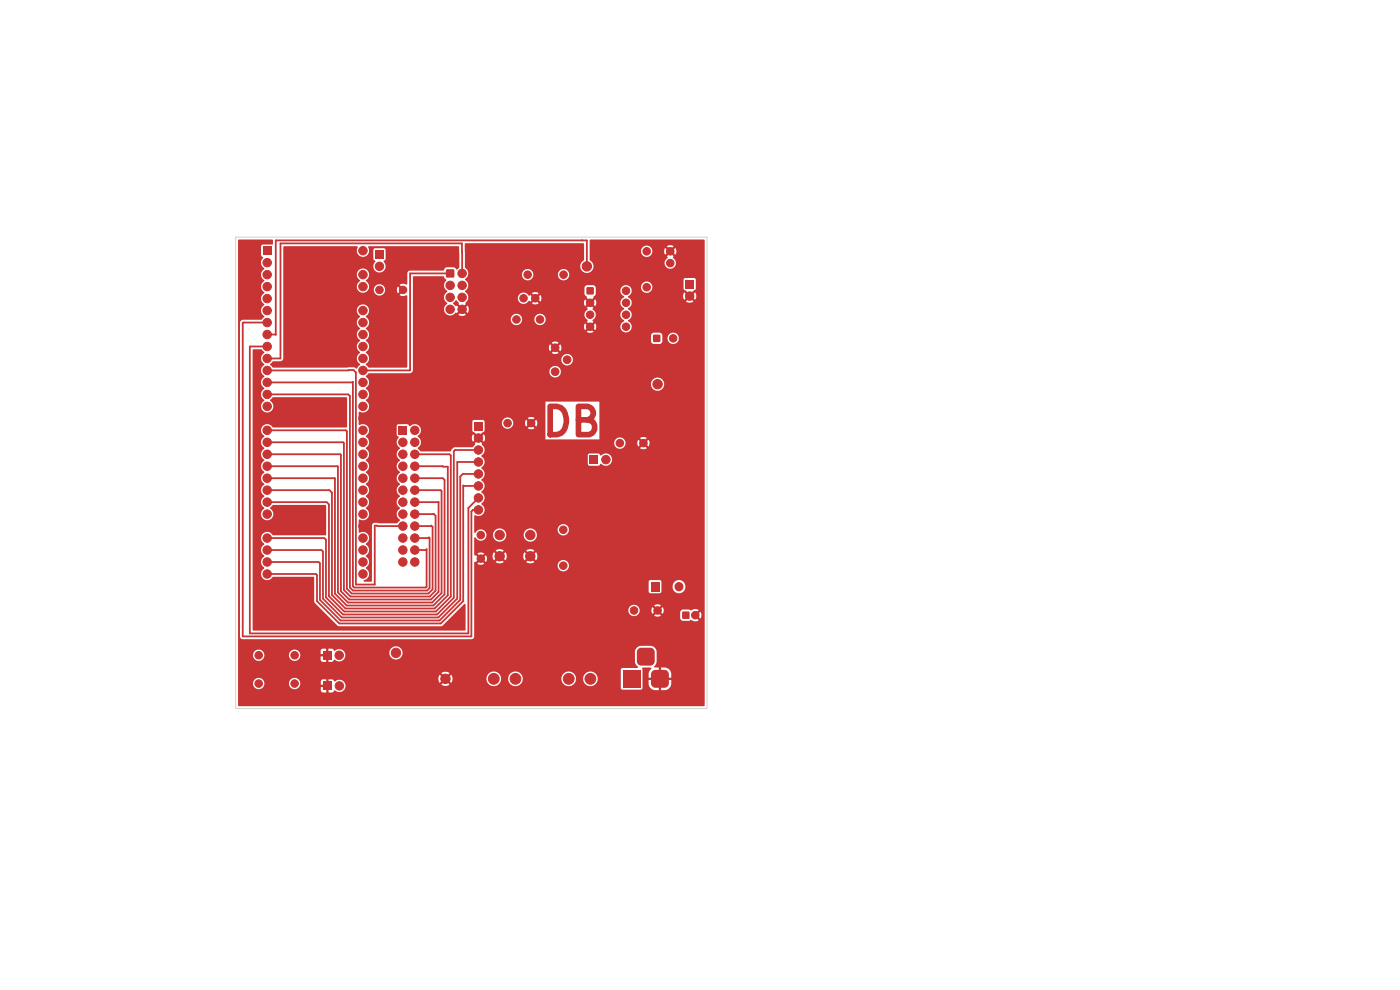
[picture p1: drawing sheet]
<svg xmlns="http://www.w3.org/2000/svg" width="297mm" height="210mm" viewBox="0 0 297 210" stroke-linecap="round" stroke-linejoin="round" font-family="sans-serif">
<defs><g id="words">
<text font-size="6" fill="#c83434" x="114.7" y="94">DB</text>
</g></defs>
<g fill="#c83434" stroke="#c83434" stroke-width=".21">
<circle cx="94.5" cy="144" r="1"/>
<circle cx="84" cy="138.5" r="1"/>
<circle cx="104.7" cy="144" r="1.15"/>
<circle cx="109.3" cy="144" r="1.15"/>
<circle cx="120.6" cy="144" r="1.15"/>
<circle cx="125.3" cy="144" r="1.15"/>
</g>
<path d="M79.6 53.1h1.8v1.8h-1.8z" fill="#c83434"/>
<g fill="#c83434" stroke="#c83434" stroke-width=".21">
<circle cx="80.5" cy="56.5" r=".9"/>
<circle cx="54.9" cy="145" r=".8"/>
<circle cx="62.5" cy="145" r=".8"/>
<circle cx="134.5" cy="129.5" r=".8"/>
<circle cx="139.5" cy="129.5" r=".8"/>
<circle cx="111.9" cy="58.3" r=".8"/>
<circle cx="119.6" cy="58.3" r=".8"/>
</g>
<path d="M68.5 138.1h1.8v1.8h-1.8z" fill="#c83434"/>
<g fill="#c83434" stroke="#c83434" stroke-width=".21">
<circle cx="72" cy="139" r=".9"/>
<circle cx="109.6" cy="67.8" r=".8"/>
<circle cx="114.6" cy="67.8" r=".8"/>
</g>
<path d="M138 123.5h1.9v2h-1.9z" fill="#c83434"/>
<path d="M141.5 124.4v.1M144 124.4v.1" fill="none" stroke="#c83434" stroke-width="1.9"/>
<path d="M124.5 61h1.4v1.4h-1.4z" fill="#c83434"/>
<g fill="#c83434" stroke="#c83434" stroke-width=".21">
<circle cx="125.2" cy="64.2" r=".8"/>
<circle cx="125.2" cy="66.8" r=".8"/>
<circle cx="125.2" cy="69.3" r=".8"/>
<circle cx="132.8" cy="69.3" r=".8"/>
<circle cx="132.8" cy="66.8" r=".8"/>
<circle cx="132.8" cy="64.2" r=".8"/>
<circle cx="132.8" cy="61.7" r=".8"/>
<circle cx="107.7" cy="89.8" r=".8"/>
<circle cx="112.7" cy="89.8" r=".8"/>
<circle cx="131.5" cy="94" r=".8"/>
<circle cx="136.5" cy="94" r=".8"/>
</g>
<path d="M145.4 59.4h1.8v1.8h-1.8z" fill="#c83434"/>
<g fill="#c83434" stroke="#c83434" stroke-width=".21">
<circle cx="146.3" cy="62.8" r=".9"/>
<circle cx="54.9" cy="139" r=".8"/>
<circle cx="62.5" cy="139" r=".8"/>
<circle cx="111.1" cy="63.3" r=".8"/>
<circle cx="113.6" cy="63.3" r=".8"/>
<circle cx="124.5" cy="56.5" r="1"/>
<circle cx="102" cy="113.5" r=".8"/>
<circle cx="102" cy="118.5" r=".8"/>
<circle cx="106" cy="113.5" r="1"/>
<circle cx="112.5" cy="113.5" r="1"/>
<circle cx="106" cy="118" r="1"/>
<circle cx="112.5" cy="118" r="1"/>
</g>
<path d="M94.7 57.2h1.6v1.6h-1.6z" fill="#c83434"/>
<g fill="#c83434" stroke="#c83434" stroke-width=".21">
<circle cx="98" cy="58" r=".9"/>
<circle cx="95.5" cy="60.5" r=".9"/>
<circle cx="98" cy="60.5" r=".9"/>
<circle cx="95.5" cy="63.1" r=".9"/>
<circle cx="98" cy="63.1" r=".9"/>
<circle cx="95.5" cy="65.6" r=".9"/>
<circle cx="98" cy="65.6" r=".9"/>
</g>
<path d="M125.1 96.6h1.8v1.8h-1.8z" fill="#c83434"/>
<circle cx="128.5" cy="97.5" r=".9" fill="#c83434" stroke="#c83434" stroke-width=".21"/>
<g fill="#c83434">
<path d="M132.1 142.1h3.8v3.8h-3.8z"/>
<path d="M138.4 142.4l.5-.3h2a.95 .95 0 0 1 1 1v1.9a.95 .95 0 0 1-1 .9h-1.9a.95 .95 0 0 1-.9-.9v-2.1z"/>
<path d="M135.4 137.7l.5-.3h2a.95 .95 0 0 1 1 1v1.9a.95 .95 0 0 1-1 .9h-1.9a.95 .95 0 0 1-.9-.9v-2.1z"/>
<path d="M68.6 144.6h1.8v1.8h-1.8z"/>
</g>
<g fill="#c83434" stroke="#c83434" stroke-width=".21">
<circle cx="72" cy="145.5" r=".9"/>
<circle cx="119.5" cy="120" r=".8"/>
<circle cx="119.5" cy="112.4" r=".8"/>
</g>
<path d="M55.8 52.3h1.8v1.8h-1.8z" fill="#c83434"/>
<g fill="#c83434" stroke="#c83434" stroke-width=".21">
<circle cx="56.7" cy="55.7" r=".9"/>
<circle cx="56.7" cy="58.3" r=".9"/>
<circle cx="56.7" cy="60.8" r=".9"/>
<circle cx="56.7" cy="63.3" r=".9"/>
<circle cx="56.7" cy="65.9" r=".9"/>
<circle cx="56.7" cy="68.4" r=".9"/>
<circle cx="56.7" cy="71" r=".9"/>
<circle cx="56.7" cy="73.5" r=".9"/>
<circle cx="56.7" cy="76" r=".9"/>
<circle cx="56.7" cy="78.6" r=".9"/>
<circle cx="56.7" cy="81.1" r=".9"/>
<circle cx="56.7" cy="83.7" r=".9"/>
<circle cx="56.7" cy="86.2" r=".9"/>
<circle cx="56.7" cy="88.7" r=".9"/>
<circle cx="56.7" cy="91.3" r=".9"/>
<circle cx="56.7" cy="93.8" r=".9"/>
<circle cx="56.7" cy="96.4" r=".9"/>
<circle cx="56.7" cy="98.9" r=".9"/>
<circle cx="56.7" cy="101.4" r=".9"/>
<circle cx="56.7" cy="104" r=".9"/>
<circle cx="56.7" cy="106.5" r=".9"/>
<circle cx="56.7" cy="109.1" r=".9"/>
<circle cx="56.7" cy="111.6" r=".9"/>
<circle cx="56.7" cy="114.1" r=".9"/>
<circle cx="56.7" cy="116.7" r=".9"/>
<circle cx="56.7" cy="119.2" r=".9"/>
<circle cx="56.7" cy="121.8" r=".9"/>
<circle cx="77" cy="121.8" r=".9"/>
<circle cx="77" cy="119.2" r=".9"/>
<circle cx="77" cy="116.7" r=".9"/>
<circle cx="77" cy="114.1" r=".9"/>
<circle cx="77" cy="111.6" r=".9"/>
<circle cx="77" cy="109.1" r=".9"/>
<circle cx="77" cy="106.5" r=".9"/>
<circle cx="77" cy="104" r=".9"/>
<circle cx="77" cy="101.4" r=".9"/>
<circle cx="77" cy="98.9" r=".9"/>
<circle cx="77" cy="96.4" r=".9"/>
<circle cx="77" cy="93.8" r=".9"/>
<circle cx="77" cy="91.3" r=".9"/>
<circle cx="77" cy="88.7" r=".9"/>
<circle cx="77" cy="86.2" r=".9"/>
<circle cx="77" cy="83.7" r=".9"/>
<circle cx="77" cy="81.1" r=".9"/>
<circle cx="77" cy="78.6" r=".9"/>
<circle cx="77" cy="76" r=".9"/>
<circle cx="77" cy="73.5" r=".9"/>
<circle cx="77" cy="71" r=".9"/>
<circle cx="77" cy="68.4" r=".9"/>
<circle cx="77" cy="65.9" r=".9"/>
<circle cx="77" cy="63.3" r=".9"/>
<circle cx="77" cy="60.8" r=".9"/>
<circle cx="77" cy="58.3" r=".9"/>
<circle cx="77" cy="55.7" r=".9"/>
<circle cx="77" cy="53.2" r=".9"/>
<circle cx="142.2" cy="55.8" r=".8"/>
<circle cx="142.2" cy="53.3" r=".8"/>
</g>
<path d="M138.6 71h1.4v1.5h-1.4z" fill="#c83434"/>
<g fill="#c83434" stroke="#c83434" stroke-width=".21">
<circle cx="142.8" cy="71.8" r=".8"/>
<circle cx="139.5" cy="81.5" r="1"/>
</g>
<path d="M84.6 90.4h1.8v1.8h-1.8z" fill="#c83434"/>
<g fill="#c83434" stroke="#c83434" stroke-width=".21">
<circle cx="88" cy="91.3" r=".9"/>
<circle cx="85.5" cy="93.8" r=".9"/>
<circle cx="88" cy="93.8" r=".9"/>
<circle cx="85.5" cy="96.4" r=".9"/>
<circle cx="88" cy="96.4" r=".9"/>
<circle cx="85.5" cy="98.9" r=".9"/>
<circle cx="88" cy="98.9" r=".9"/>
<circle cx="85.5" cy="101.4" r=".9"/>
<circle cx="88" cy="101.4" r=".9"/>
<circle cx="85.5" cy="104" r=".9"/>
<circle cx="88" cy="104" r=".9"/>
<circle cx="85.5" cy="106.5" r=".9"/>
<circle cx="88" cy="106.5" r=".9"/>
<circle cx="85.5" cy="109.1" r=".9"/>
<circle cx="88" cy="109.1" r=".9"/>
<circle cx="85.5" cy="111.6" r=".9"/>
<circle cx="88" cy="111.6" r=".9"/>
<circle cx="85.5" cy="114.1" r=".9"/>
<circle cx="88" cy="114.1" r=".9"/>
<circle cx="85.5" cy="116.7" r=".9"/>
<circle cx="88" cy="116.7" r=".9"/>
<circle cx="85.5" cy="119.2" r=".9"/>
<circle cx="88" cy="119.2" r=".9"/>
</g>
<path d="M144.8 129.8h1.4v1.4h-1.4z" fill="#c83434"/>
<g fill="#c83434" stroke="#c83434" stroke-width=".21">
<circle cx="147.5" cy="130.5" r=".8"/>
<circle cx="137.2" cy="60.9" r=".8"/>
<circle cx="137.2" cy="53.3" r=".8"/>
</g>
<path d="M100.6 89.5h1.8v1.8h-1.8z" fill="#c83434"/>
<g fill="#c83434" stroke="#c83434" stroke-width=".21">
<circle cx="101.5" cy="92.9" r=".9"/>
<circle cx="101.5" cy="95.5" r=".9"/>
<circle cx="101.5" cy="98" r=".9"/>
<circle cx="101.5" cy="100.5" r=".9"/>
<circle cx="101.5" cy="103.1" r=".9"/>
<circle cx="101.5" cy="105.6" r=".9"/>
<circle cx="101.5" cy="108.2" r=".9"/>
<circle cx="117.8" cy="78.8" r=".82"/>
<circle cx="120.3" cy="76.3" r=".82"/>
<circle cx="117.8" cy="73.8" r=".82"/>
<circle cx="80.5" cy="61.5" r=".8"/>
<circle cx="85.5" cy="61.5" r=".8"/>
</g>
<g fill="none" stroke="#c83434" stroke-width=".38">
<path d="M95.5 58h-8.5v20.5l-10 .1M98 58v-6.4h-38.5v24.4h-2.8M123.5 51h.1M124.5 56.5v-5.5h-66v20h-1.8M56.7 78.6l18.3-.1 .5 .5v45h4v-12.5l6 .1M56.7 73.5h-3.7v60.9h46.4v-26.6l2.1-2.2M56.7 68.4l-5.2 .1v66.5h48.5v-26.5l.3-.3h1.2M56.7 81.1h18l.2-.1v43.4l.2 .2h15.3l.1-.1v-8l-.2 .2h-2.3M56.7 83.7h17.2l.3 .3v40.6l.7 .7h15.7l.5-.5v-10.7l-.1-.1-.1 .1h-2.9M56.7 96.4h15.5l.1 .1v28.9l1.8 1.8h17.3l1.6-1.6v-19.1h-5M56.7 98.9l15 .1v26.7l2.1 2.1h17.9l2-2v-21.6l-.2-.2h-5.5M56.7 93.8h16.1l.2 .2v31.2l1.3 1.3h16.9l1.2-1.2v-15.9l-.4-.4-4 .1"/>
<path d="M56.7 91.3h16.7l.2 .2v33.4l1 1h16.3l.9-.9v-13.2l-.3-.3-3.5 .1M88 96.4h7.4l.2 .2v29.9l-3.1 3.2h-19.5l-3.2-3.2v-19.5l-.5-.5h-12.6M88 98.9l7 .1v27.3l-2.8 2.8h-18.9l-2.9-2.9v-21.7l-.5-.5h-13.2M101.5 98h-4.5v29l-4 4h-20.5l-4-4v-10l-.3-.3h-11.5M101.5 95.5h-5l-.2 .2v31.1l-3.6 3.6h-19.9l-3.6-3.7v-12.2l-.4-.4h-12.1M56.7 101.4l14.4 .1v24.4l2.5 2.5h18.3l2.4-2.3v-24.3l-.4-.4h-5.9M101.5 103.1l-3.2-.1v24.5l-4.8 4.8h-21.5l-4.8-4.8v-5.5l-.2-.2h-10.3M101.5 100.5h-3.3l-.6 .6v26.1l-4.3 4.4h-21.1l-4.3-4.3v-7.8l-.3-.3h-10.9"/>
</g>
<g fill="#c83434">
<path d="M50.6 50.8h7.2v1.1h-2.1l-.2 .1-.1 2.1 .4 .5v.2a1.3 1.3 0 0 0 .2 2l.1 .3-.3 .2a1.31 1.31 0 0 0 .2 2.1l.1 .2-.3 .2a1.31 1.31 0 0 0 .2 2.1l.1 .2-.3 .2a1.31 1.31 0 0 0 .2 2.2l.1 .2-.3 .2a1.31 1.31 0 0 0 .2 2.1v.3l-.6 .5h-3.9l-.3 .1-.3 .5v66.7l.2 .4 .3 .1h48.7l.4-.2 .1-.3v-5.7h32.7v.2a1.2 1.2 0 0 0 1.3 1.1 1.2 1.2 0 0 0 1.1-1.3h2.5l.2 .8 .7-.7 .4 .4-.7 .7a1.29 1.29 0 0 0 1.4 0l-.7-.7 .4-.4 .7 .7 .1-.3h3.6v1.3l.2 .4 .4 .1h1.4a.42 .42 0 0 1 .7 0l.6 .1 .6-.2-.7-.7 .4-.4 .7 .7a1.29 1.29 0 0 0 0-1.4l-.7 .7-.4-.4 .7-.7a1.58 1.58 0 0 0-1.7 .1l-.3-.2h-1.3l-.4 .1-.2 .5h-3.6l.1-.5-.2-.6-.7 .7-.4-.4 .7-.7a1.28 1.28 0 0 0-1.4 0l.7 .7-.4 .4-.7-.7-.2 .6h-2.5a1.2 1.2 0 0 0-1.2-1.1 1.2 1.2 0 0 0-1.2 1.1h-32.7v-6h37v2.1l.4 .4 2.2-.1 .1-.3v-1.2h2.4a1.37 1.37 0 0 0 1.9 1.4 1.37 1.37 0 0 0 .3-2.3 1.37 1.37 0 0 0-2.2 .7v.2h-2.4v-1l-.4-.3-2 .1-.3 .3h-37v-3.5h17.7v.2a1.2 1.2 0 0 0 1.8 .9 1.2 1.2 0 0 0 0-2 1.2 1.2 0 0 0-1.8 .9h-17.7v-.6l.3-.1 .7-.7 .4 .4-.7 .7 .6 .2 .8-.2-.7-.7 .4-.4 .7 .7 .2-.6-.2-.7h1.4l.3 1 .7-.7 .3 .3-.7 .7a1.48 1.48 0 0 0 1.8 0l-.7-.7 .3-.3 .7 .7 .3-1h3.5l.3 1 .7-.7 .3 .3-.6 .8a1.49 1.49 0 0 0 1.7-.1l-.7-.7 .3-.3 .8 .6a1.49 1.49 0 0 0-.1-1.7l-.7 .7-.3-.3 .6-.8a1.49 1.49 0 0 0-1.7 .1l.7 .7-.3 .3-.7-.7-.3 .8h-3.5l-.3-.8-.7 .7-.3-.3 .6-.8a1.49 1.49 0 0 0-1.7 .1l.7 .7-.3 .3-.7-.7-.3 .8-1.4-.1-.7 .7-.4-.4 .7-.7a1.29 1.29 0 0 0-1.4 0l.7 .7-.4 .4-.7-.7-.3-.1v-3.5l.3-.2a1.21 1.21 0 0 0 1.4 .7 1.21 1.21 0 0 0 .9-1.3h1.4v.2a1.4 1.4 0 0 0 1.5 1.3 1.4 1.4 0 0 0 1.3-1.5h3.7v.2a1.4 1.4 0 0 0 2.1 1.1 1.4 1.4 0 0 0 0-2.4h5.1v.2a1.2 1.2 0 0 0 1.8 .9 1.2 1.2 0 0 0 0-2 1.2 1.2 0 0 0-1.8 .9l-5.3-.1a1.4 1.4 0 0 0-1.9 1.2h-3.7v-.2a1.41 1.41 0 0 0-1.5-1.1 1.41 1.41 0 0 0-1.3 1.3h-1.4v-.2a1.26 1.26 0 0 0-1.1-.9 1.26 1.26 0 0 0-1.3 .7l-.2-.2v-3.3l.1-.2a1.33 1.33 0 0 0 1.9-.4 1.33 1.33 0 0 0-.4-1.9l-.1-.2 .2-.2a1.3 1.3 0 0 0-.1-2.1l-.1-.2 .2-.2a1.3 1.3 0 0 0-.1-2.1l-.1-.3 .2-.2a1.3 1.3 0 0 0-.1-2.1l-.1-.2 .2-.2a1.3 1.3 0 0 0-.1-2.1v-.3h22.5v1.8l.2 .3 2 .1 .6-.4a1.34 1.34 0 0 0 1.9 .1 1.34 1.34 0 0 0 0-2 1.34 1.34 0 0 0-1.9 .1l-.6-.4h-1.9l-.3 .4h-22.5l.1-.1a1.43 1.43 0 0 0-.1-2.2l.1-.2-.2-.2h28.2a1.2 1.2 0 0 0 1.2 1.3 1.2 1.2 0 0 0 1.2-1.3h2.5l.2 .8 .7-.7 .4 .4-.7 .7a1.29 1.29 0 0 0 1.4 0l-.7-.7 .4-.4 .7 .7a1.29 1.29 0 0 0 0-1.4l-.7 .7-.4-.4 .7-.7a1.29 1.29 0 0 0-1.4 0l.7 .7-.4 .4-.7-.7-.2 .6h-2.5a1.2 1.2 0 0 0-1.2-1.1 1.2 1.2 0 0 0-1.2 1.1h-28.2l-.5-.5 .4-.4 .7 .7 .2-.5h24.3v-8h-11.5v8h-12.8v-.6l-.2-.5-.7 .7-.4-.4 1.2-1v-1.7h3.7a1.2 1.2 0 0 0 1.2 1.3 1.2 1.2 0 0 0 1.2-1.3h2.5l.2 .8 .7-.7 .3 .4-.6 .6a1.29 1.29 0 0 0 1.4 0l-.7-.6 .4-.4 .7 .6a1.3 1.3 0 0 0 0-1.4l-.7 .7-.4-.3 .7-.8a1.29 1.29 0 0 0-1.4 .1l.6 .7-.3 .3-.7-.7-.2 .7h-2.5a1.2 1.2 0 0 0-1.2-1.1 1.2 1.2 0 0 0-1.2 1.1h-3.7v-.3l-.3-.3h-2l-.3 .3v2l1.2 1-.4 .4-.7-.6a1.39 1.39 0 0 0 0 1.5l.7-.7 .4 .4-.7 .7a.53 .53 0 0 1-.3 .7l-3.9 .1-.7 .5a.38 .38 0 0 1-.5 .4h-6l-.7-.7a1.5 1.5 0 0 0 .4-2.1l-.4-.3 .1-.3a1.34 1.34 0 0 0 .2-2 1.34 1.34 0 0 0-2 0l-.5-.4-2.1 .1-.1 .2v1.9l.2 .4a.21 .21 0 0 1 .2 .2 .21 .21 0 0 1-.1 .2 1.31 1.31 0 0 0 .3 1.9l.1 .3-.3 .2a1.31 1.31 0 0 0 .2 2.1l.1 .2-.3 .2a1.31 1.31 0 0 0 .2 2.1l.1 .2-.3 .2a1.31 1.31 0 0 0 .2 2.2l.1 .2-.3 .2a1.31 1.31 0 0 0 .2 2.1l.1 .2-.3 .2a1.31 1.31 0 0 0 .2 2.1l.1 .3-.3 .2a1.31 1.31 0 0 0 .2 2.1v.3l-.6 .5-4.8-.1-.4 .2-.1 .3v11.8l-.1 .2h-1.5l-.1-.3a1.34 1.34 0 0 0 1.1-1 1.34 1.34 0 0 0-.6-1.5l-.1-.2a1.36 1.36 0 0 0 .1-2.3l-.1-.2a1.36 1.36 0 0 0 .1-2.3l-.1-.2a1.37 1.37 0 0 0 .5-1.9 1.37 1.37 0 0 0-1.9-.5l-.1-2.6a.54 .54 0 0 1 .8 0 1.3 1.3 0 0 0 1.3-.9 1.3 1.3 0 0 0-.5-1.6l-.1-.2a1.36 1.36 0 0 0 .1-2.3l-.1-.2a1.36 1.36 0 0 0 .1-2.3l-.1-.2a1.36 1.36 0 0 0 .1-2.4l-.1-.2a1.36 1.36 0 0 0 .1-2.3l-.1-.2a1.36 1.36 0 0 0 .1-2.4l-.1-.2a1.35 1.35 0 0 0 .1-2.3l-.1-.2a1.37 1.37 0 0 0 .5-1.9 1.37 1.37 0 0 0-1.9-.5l-.1-2.6a.54 .54 0 0 1 .8 0 1.38 1.38 0 0 0 1.3-1 1.38 1.38 0 0 0-.6-1.6v-.1a1.35 1.35 0 0 0 .1-2.3l-.1-.2 .5-.5 .2-.4h59.8a1.4 1.4 0 0 0 1.9 1.4 1.4 1.4 0 0 0 .4-2.4 1.4 1.4 0 0 0-2.3 .8v.2h-59.8l-.1-.8-.5-.6a.4 .4 0 0 1 .3-.6l.3-.2h8.7l.5-.4h29v.1a1.22 1.22 0 0 0 1.9 1 1.22 1.22 0 0 0 0-2.1 1.22 1.22 0 0 0-1.9 1h-29l.1-2.6h31.5v.2a1.22 1.22 0 0 0 1.8 1 1.22 1.22 0 0 0 0-2.1 1.22 1.22 0 0 0-1.8 .9h-31.5v-2.5h28.9l.2 .8 .7-.7 .3 .4-.6 .7a1.31 1.31 0 0 0 1.4 0l-.7-.7 .4-.4 .7 .7a1.31 1.31 0 0 0 0-1.5l-.7 .7-.4-.3 .7-.8a1.31 1.31 0 0 0-1.5 .1l.7 .7-.3 .3-.7-.7-.2 .7h-28.9v-2.5h50.5l.1 1.4 .5 .4 1.6-.2 .2-.4v-.7h1.1v.2a1.2 1.2 0 0 0 1.8 .9 1.2 1.2 0 0 0 0-2.1 1.2 1.2 0 0 0-1.8 1h-1.1v-.7l-.6-.4h-1.4l-.4 .6h-50.5v-3.5h20.8a1.2 1.2 0 0 0 1.2 1.3 1.2 1.2 0 0 0 1.2-1.3h2.6v.2a1.2 1.2 0 0 0 1.8 .9 1.2 1.2 0 0 0 0-2.1 1.2 1.2 0 0 0-1.8 1h-2.6l-.1-.1a1.2 1.2 0 0 0-1.2-1 1.2 1.2 0 0 0-1.1 1.1h-20.8l.1-9.1h6.3l.7 .8a1.52 1.52 0 0 0 .2 2.4 1.5 1.5 0 0 0 0 2.5 1.41 1.41 0 0 0 .1 2.5 1.74 1.74 0 0 0 1.7-.5l.2 .1 .7-.7 .3 .4-.6 .7a1.39 1.39 0 0 0 1.5 0l-.6-.7 .3-.4 .7 .7a1.39 1.39 0 0 0 0-1.6l-.7 .7-.3-.4 .6-.7a.53 .53 0 0 1 .4-.6l.1-.6h10.6a1.28 1.28 0 0 0 .9 1.2 1.28 1.28 0 0 0 1.5-.6l.2 .2 .7-.7 .3 .4-.6 .7a1.29 1.29 0 0 0 1.4-.1l-.2-.2h9.8l.2 .9 .7-.7 .3 .3-.6 .7a.23 .23 0 0 1 .2 .2 .23 .23 0 0 1-.1 .2 1.28 1.28 0 0 0 .1 2.2l-.2 .3 .6 .7-.3 .4-.7-.7a1.29 1.29 0 0 0 0 1.4l.7-.6 .3 .3-.6 .7a1.29 1.29 0 0 0 1.4 0l-.7-.7 .4-.3 .7 .6a1.29 1.29 0 0 0 0-1.4l-.7 .7-.4-.4 .7-.7-.2-.3a1.32 1.32 0 0 0 0-2.3l.2-.3-.7-.7 .4-.3 .7 .7a1.29 1.29 0 0 0 0-1.5l-.7 .7-.4-.4 1.1-1.3 .1-.9h5.2l.2 .7 .6 .5v.3a1.29 1.29 0 0 0-.8 1.2 1.29 1.29 0 0 0 .8 1.2v.1a1.29 1.29 0 0 0-.8 1.2 1.29 1.29 0 0 0 .8 1.2v.2a1.22 1.22 0 0 0-.6 1.8 1.22 1.22 0 0 0 2 0 1.22 1.22 0 0 0-.6-1.8v-.2a1.33 1.33 0 0 0 .8-1.2 1.33 1.33 0 0 0-.8-1.3v-.1a1.29 1.29 0 0 0 .8-1.2 1.29 1.29 0 0 0-.8-1.2l.3-.3h11.4l.3 .9 .6-.7 .4 .4-.7 .7a1.38 1.38 0 0 0 1.6 0l-.7-.7 .4-.4 .7 .6a1.39 1.39 0 0 0 0-1.5l-.7 .7-.4-.4 1.2-1-.1-2.2-.3-.1h-1.8l-.4 .2v2l1.2 1.1-.4 .4-.6-.7-.3 .7h-11.4l.1-.1a1.2 1.2 0 0 0 .1-1.8h2.3v.2a1.2 1.2 0 0 0 1.8 1 1.2 1.2 0 0 0 0-2.1 1.2 1.2 0 0 0-1.8 .9h-2.4a1.2 1.2 0 0 0-2 .8h-5.2v-.6l-.3-.4-1.6-.1-.5 .4v1.4l.5 .6v.3l.6 .6-.3 .4-.7-.7-.2 .6h-9.8l-.5-.4 .4-.4 .7 .7a1.29 1.29 0 0 0-.1-1.5l-.6 .7-.4-.3 .6-.7a1.29 1.29 0 0 0-1.4 0l.7 .7-.3 .3-.7-.7-.3 .2a1.25 1.25 0 0 0-1.3-.6 1.25 1.25 0 0 0-1 1.1h-10.6l-.1-.8-.6-.6 .2-.2a1.3 1.3 0 0 0-.1-2.2l-.1-.2 .6-.5 .1-.5h11.4v.2a1.2 1.2 0 0 0 1.3 1.1 1.2 1.2 0 0 0 1.1-1.3h5.3v.2a1.2 1.2 0 0 0 1.8 .9 1.2 1.2 0 0 0 0-2.1 1.2 1.2 0 0 0-1.8 1h-5.3v-.2a1.2 1.2 0 0 0-1.3-.9 1.2 1.2 0 0 0-1.1 1.1l-11.4-.1a1.82 1.82 0 0 0-.7-1.4v-4.9l.2-.2h24.9l.2 .2v3.3a1.46 1.46 0 0 0-.5 2.2 1.46 1.46 0 0 0 2.2 0 1.46 1.46 0 0 0-.5-2.2v-1.9h10.9a1.2 1.2 0 0 0 1.2 1.3 1.2 1.2 0 0 0 1.2-1.3h2.5l.2 .8 .7-.6 .3 .3-.6 .7 .2 .3a1.22 1.22 0 0 0-.6 1.8 1.22 1.22 0 0 0 1.9 .1 1.22 1.22 0 0 0-.2-1.9l.1-.3-.7-.7 .4-.3 .7 .6a1.29 1.29 0 0 0 0-1.4l-.7 .7-.4-.4 .7-.7a1.29 1.29 0 0 0-1.4 0l.6 .7-.3 .4-.7-.7-.2 .6h-2.5a1.2 1.2 0 0 0-1.2-1.1 1.2 1.2 0 0 0-1.2 1.1h-10.9v-2.2l.2-.2h24l.2 .2-.1 98.8h-98.8l-.1-4.9h3.2v.2a1.2 1.2 0 0 0 1.3 1.1 1.2 1.2 0 0 0 1.1-1.3h5.2v.2a1.2 1.2 0 0 0 1.5 1.1 1.2 1.2 0 0 0 .8-1.6h4.5v.6h1v.6h-1l.1 1 1 .1v-1h.5v1l1-.1a.28 .28 0 0 1 .1-.3 .28 .28 0 0 1 .4 0 1.33 1.33 0 0 0 1.8-.2 1.33 1.33 0 0 0-.2-1.8 1.33 1.33 0 0 0-1.8 .1l-.5-.5h-.8v1h-.5v-1l-.9 .1-.2 .4h-4.5l-.7-.7h30.1l.3 1 .7-.8 .4 .4-.7 .8a1.49 1.49 0 0 0 1.7-.1l-.8-.7 .4-.4 .7 .8 .3-1h7.2a1.56 1.56 0 0 0 1.5 1.7 1.56 1.56 0 0 0 1.6-1.7h1.5v.2a1.56 1.56 0 0 0 1.7 1.4 1.56 1.56 0 0 0 1.4-1.6h8.2v.2a1.56 1.56 0 0 0 1.7 1.4 1.56 1.56 0 0 0 1.4-1.6h1.5v.2a1.56 1.56 0 0 0 2.4 1.2 1.56 1.56 0 0 0 0-2.6 1.56 1.56 0 0 0-2.4 1.2h-1.5v-.3a1.56 1.56 0 0 0-1.7-1.2 1.56 1.56 0 0 0-1.4 1.5h-8.2v-.3a1.56 1.56 0 0 0-1.7-1.2 1.56 1.56 0 0 0-1.4 1.5h-1.5v-.3a1.56 1.56 0 0 0-1.7-1.2 1.56 1.56 0 0 0-1.4 1.5h-7.2l-.3-.8-.7 .8-.4-.4 .8-.7a1.48 1.48 0 0 0-1.8 0l.8 .7-.4 .4-.7-.8-.3 .8h-30.1a1.2 1.2 0 0 0-1.6 1h-5.2v-.2a1.2 1.2 0 0 0-1.3-.9 1.2 1.2 0 0 0-1.1 1.1h-3.2v-2.8h81.2l.1 4 .3 .2h3.8l.4-.4-.1-4.2 1.8-.1 .2 .2-.5 .8-.1 1.2h1.9v.4h-1.9v.9a1.45 1.45 0 0 0 1.4 1.3h.8v-1h.4v1h.9a1.45 1.45 0 0 0 1.3-1.4v-.8h-1.9v-.4h1.9v-.9a1.45 1.45 0 0 0-1.4-1.3h-.8v1h-.4v-1l-1-.1 .5-1v-2.4a1.35 1.35 0 0 0-1.3-1.1h-2.1a1.34 1.34 0 0 0-1.2 1.3v2.2l.2 .4 .4 .5v.3h-3.2l-.4 .4h-81.2v-3.2h3.2v.2a1.2 1.2 0 0 0 1.3 1.1 1.2 1.2 0 0 0 1.1-1.3h5.2v.2a1.2 1.2 0 0 0 1.8 1 1.2 1.2 0 0 0 .1-2h4.8v.7h1v.4h-1l.2 1.1 1 .1v-1h.5v1l1-.1a.28 .28 0 0 1 .1-.3 .28 .28 0 0 1 .3 0 1.3 1.3 0 0 0 1.7 0 1.3 1.3 0 0 0 .3-1.6h9.5v.2a1.4 1.4 0 0 0 2.1 1.1 1.4 1.4 0 0 0 0-2.4 1.4 1.4 0 0 0-2.1 1.1l-9.5-.1a1.4 1.4 0 0 0-2.1-.2l-.6-.5h-.7v1h-.5v-1l-.9 .1-.3 .4h-4.8a1.2 1.2 0 0 0-1.9 .8h-5.2a1.2 1.2 0 0 0-1.2-1.1 1.2 1.2 0 0 0-1.2 1.1h-3.2z"/>
<path d="M53.7 74.1h1.8l.6 .6-.3 .3a1.31 1.31 0 0 0 .2 2.2l.1 .2-.3 .2a1.31 1.31 0 0 0 .2 2.1l.1 .2-.3 .2a1.31 1.31 0 0 0 .2 2.1l.1 .3-.3 .2a1.31 1.31 0 0 0 .2 2.1l.1 .2-.3 .2a1.3 1.3 0 0 0 0 1.9 1.3 1.3 0 0 0 1.9-.1 1.3 1.3 0 0 0-.3-1.9l-.1-.3 .7-.5h15.4l.2 .1v6.1l-.1 .2h-15.5a1.37 1.37 0 0 0-2.2-.4 1.37 1.37 0 0 0 .3 2.2 1.49 1.49 0 0 0 0 2.6 1.49 1.49 0 0 0 0 2.5 1.49 1.49 0 0 0 0 2.5 1.49 1.49 0 0 0 0 2.6 1.49 1.49 0 0 0 0 2.5 1.49 1.49 0 0 0 0 2.6 1.44 1.44 0 0 0-.1 2.4 1.3 1.3 0 0 0 1.8-.5 1.3 1.3 0 0 0-.4-1.8l-.1-.2 .7-.6h11l.2 .2-.1 6.2h-11.1a1.37 1.37 0 0 0-2.2-.3 1.37 1.37 0 0 0 .3 2.2 1.49 1.49 0 0 0 0 2.5 1.5 1.5 0 0 0 0 2.6 1.44 1.44 0 0 0-.1 2.4l.3 .1a1.59 1.59 0 0 0 1.7-.6h8.5l.2 5.3 5.1 5.1h21.8l.3-.1 4.7-4.6 .2 .2v5.4l-.2 .1-45-.1z"/>
<path d="M60.2 52.3l15.5-.1 .2 .2a1.32 1.32 0 0 0 .7 2 1.32 1.32 0 0 0 1.7-1.4h.9v2l.4 .4a1.35 1.35 0 0 0-.1 2 1.35 1.35 0 0 0 2 0 1.35 1.35 0 0 0-.1-2l.4-.5v-1.9l-.2-.3h-2l-.4 .3h-.9l-.1-.7 19-.1 .2 .2v4.4a.47 .47 0 0 1-.7 .3l-.4-.4h-1.5l-.3 .1-.5 .6h-7.2l-.4 .5v2.4l-.2 .1-.8-.2-.6 .2 .7 .7-.4 .4-.7-.7a1.29 1.29 0 0 0 0 1.4l.7-.7 .4 .4-.7 .7a1.63 1.63 0 0 0 1.5 0l.1 .2v15.1l-8.1 .1-.6-.5a.4 .4 0 0 1 .3-.6 1.31 1.31 0 0 0-.3-2l-.1-.2a1.35 1.35 0 0 0 .1-2.3l-.1-.2a1.35 1.35 0 0 0 .1-2.4l-.1-.2a1.35 1.35 0 0 0 .1-2.3l-.1-.2a1.32 1.32 0 0 0 .6-1.7 1.32 1.32 0 0 0-1.7-.7 1.32 1.32 0 0 0-.7 1.7l.6 .7-.2 .3a1.31 1.31 0 0 0 .1 2.1l.1 .3-.2 .2a1.31 1.31 0 0 0 .1 2.1l.1 .2-.2 .2a1.31 1.31 0 0 0 .1 2.1l.1 .2-.2 .2a1.31 1.31 0 0 0 .1 2.2v.2l-.7 .8-.5-.3-17.1 .1-.7-.7 .6-.7h1.5a.65 .65 0 0 0 .7-.7v-17.7h15.6l.2 .7 .4 .5a.4 .4 0 0 1-.3 .6 1.3 1.3 0 0 0 .3 1.9 1.3 1.3 0 0 0 1.9-.5h1.1v.2a1.2 1.2 0 0 0 1.8 .9 1.2 1.2 0 0 0 0-2 1.2 1.2 0 0 0-1.8 .9h-1.1l.1-.9-.7-1a1.32 1.32 0 0 0 .2-2.3 1.32 1.32 0 0 0-2.1 1h-15.6z"/>
<path d="M96.2 64.2l.4-.4a.4 .4 0 0 1 .6 .3l.2 .2-.2 .2 .7 .6-.3 .4-.7-.6a.54 .54 0 0 1-.7-.4z"/>
</g>
<path d="M50 50.3h100v100h-100z" fill="none" stroke="#d0d2cd" stroke-width=".21"/>
<use href="#words"/>
</svg>
